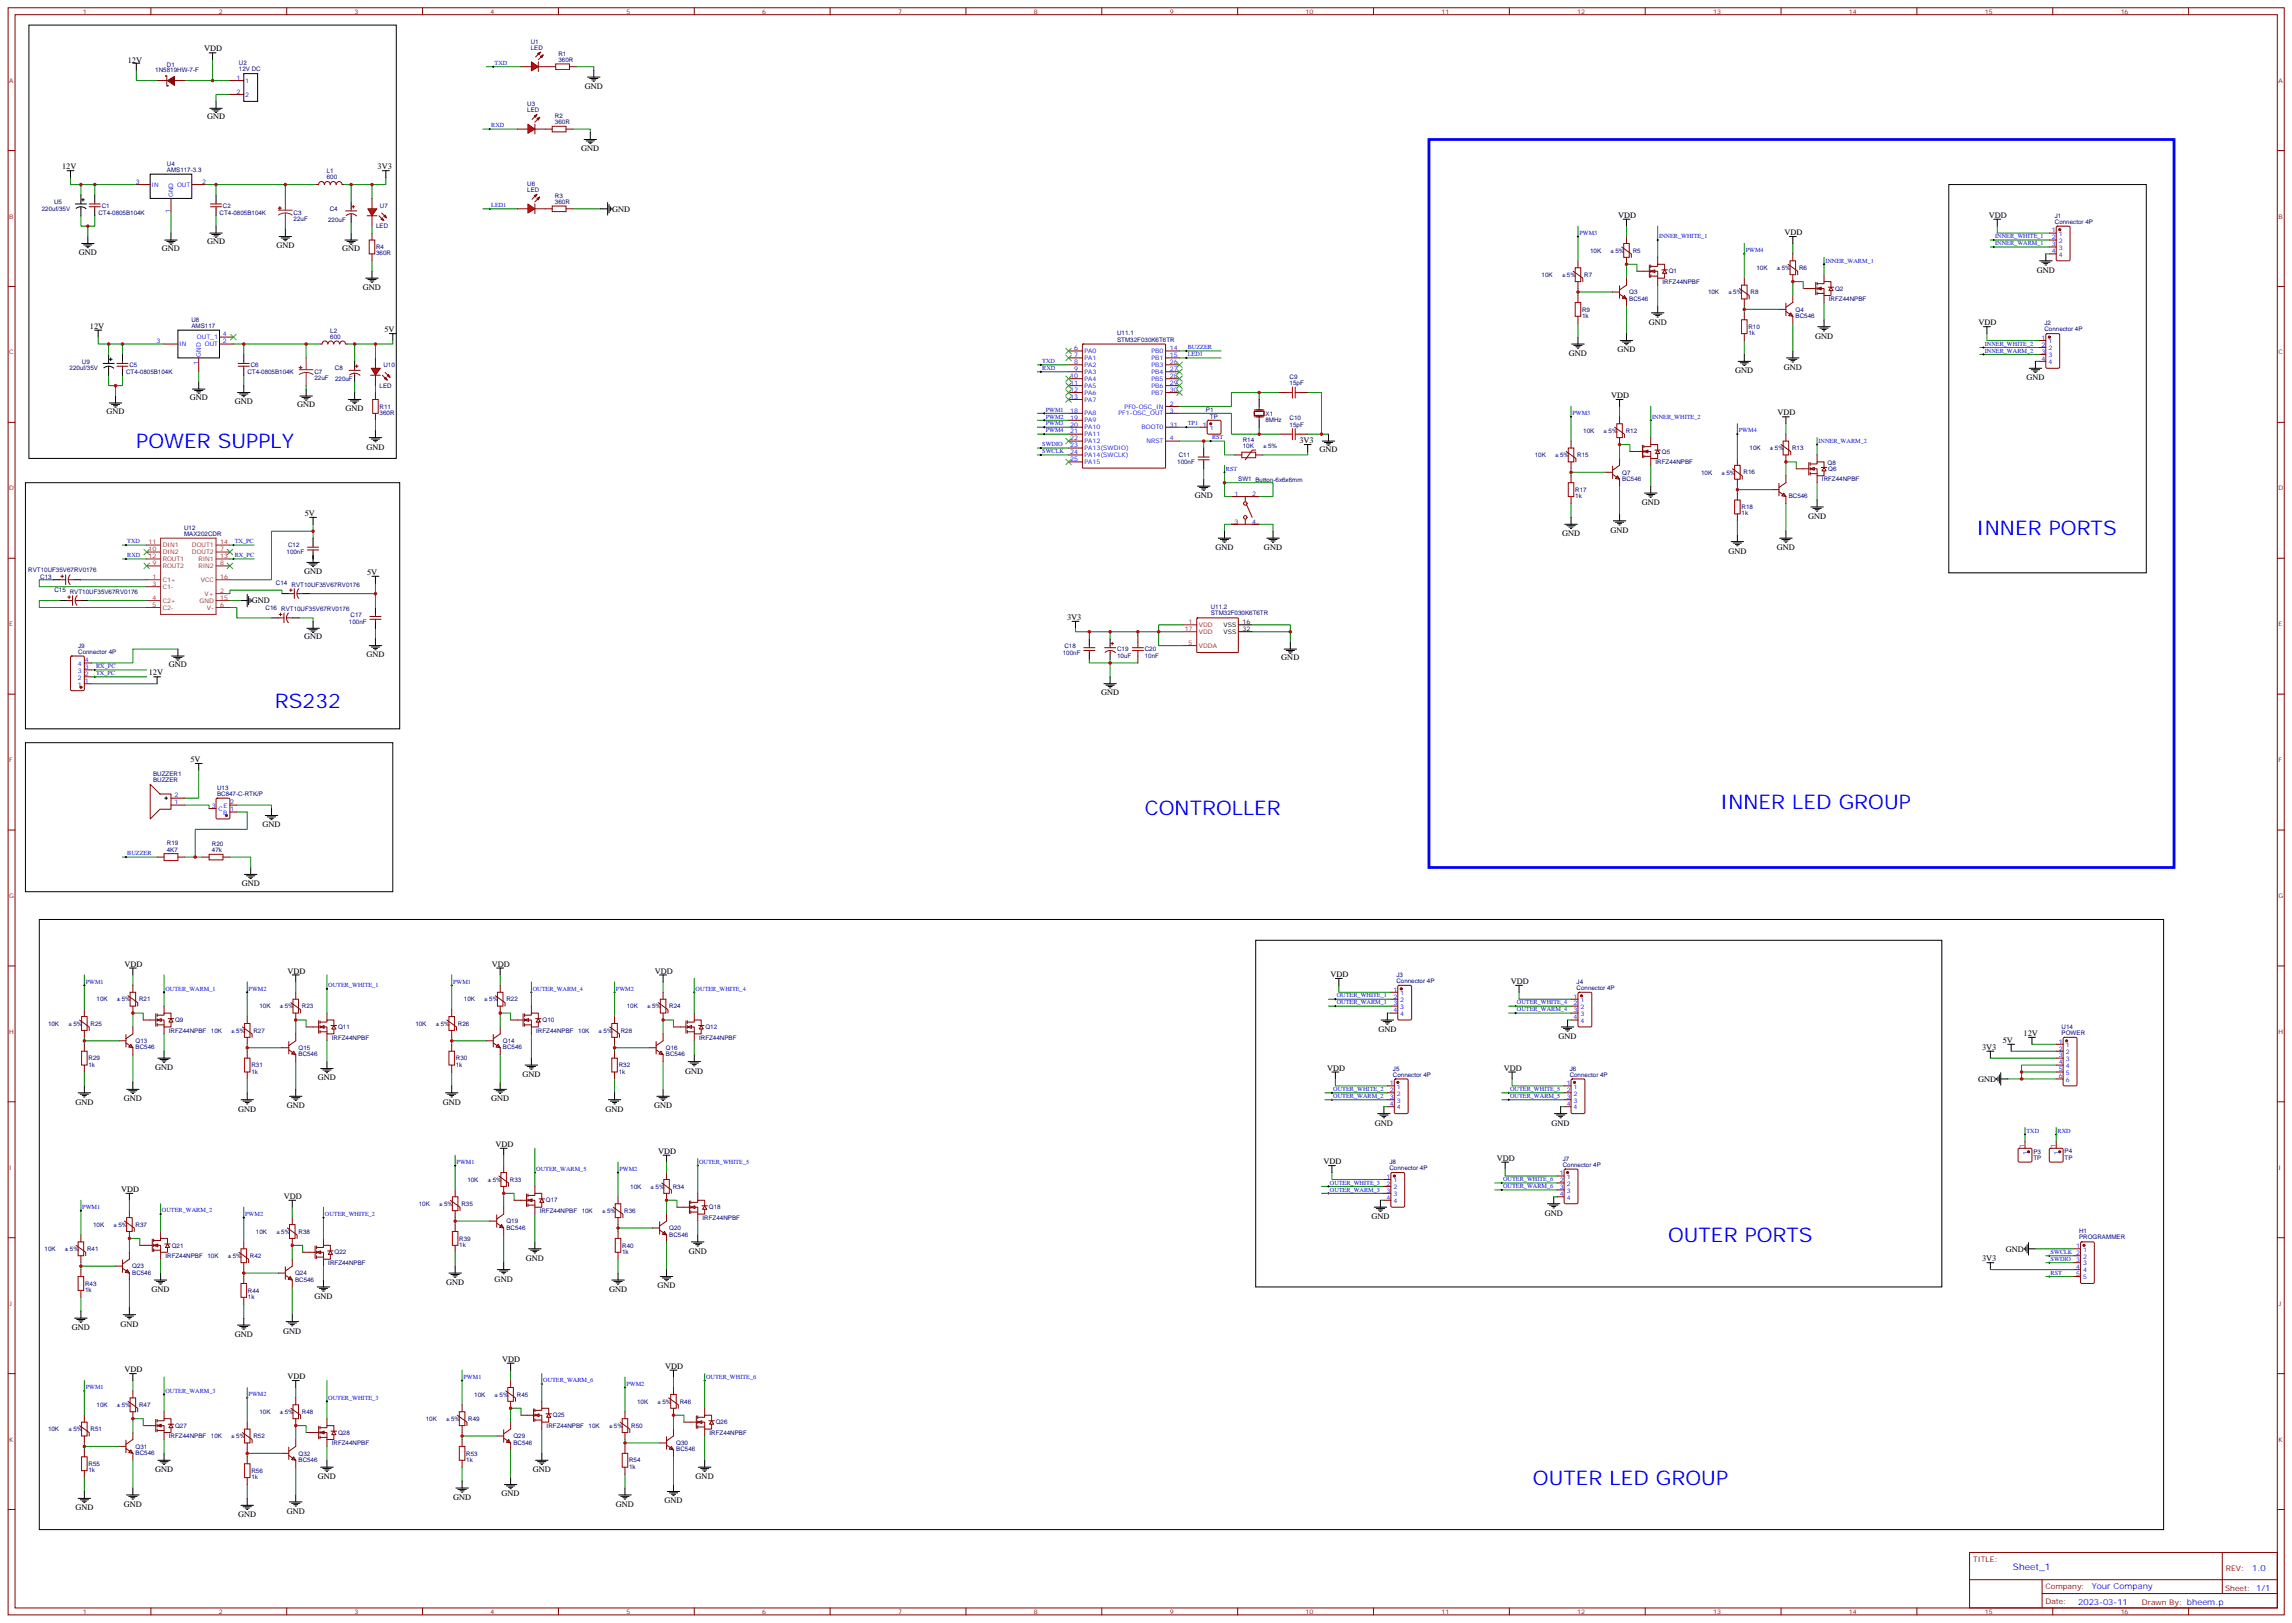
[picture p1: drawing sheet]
<svg xmlns="http://www.w3.org/2000/svg" width="1167mm" height="826mm" viewBox="0 0 1167 826" stroke-linecap="round" stroke-linejoin="round" font-family="sans-serif">
<defs><g id="words">
<g font-size="10.2" fill="#00f">
<text x="69" y="228">POWER SUPPLY</text>
<text x="1006" y="272">INNER PORTS</text>
<text x="140" y="360">RS232</text>
<text x="875" y="411">INNER LED GROUP</text>
<text x="583" y="415">CONTROLLER</text>
<text x="849" y="632">OUTER PORTS</text>
<text x="780" y="755">OUTER LED GROUP</text>
</g>
<text font-size="4.6" fill="#00f" x="1025" y="799">Sheet_1</text>
<g font-size="4.2">
<text x="104" y="26">VDD</text>
<text x="65" y="32">12V</text>
<text x="298" y="45">GND</text>
<text x="105" y="61">GND</text>
<text x="296" y="77">GND</text>
<text x="32" y="86">12V</text>
<text x="192" y="86">3V3</text>
<text x="312" y="108">GND</text>
<text x="824" y="111">VDD</text>
<text x="1012" y="111">VDD</text>
<text x="908" y="120">VDD</text>
<text x="105" y="124">GND</text>
<text x="40" y="130">GND</text>
<text x="82" y="128">GND</text>
<text x="141" y="126">GND</text>
<text x="174" y="128">GND</text>
<text x="1037" y="139">GND</text>
<text x="185" y="148">GND</text>
<text x="46" y="167">12V</text>
<text x="839" y="165">GND</text>
<text x="1007" y="166">VDD</text>
<text x="196" y="169">5V</text>
<text x="924" y="172">GND</text>
<text x="823" y="179">GND</text>
<text x="799" y="181">GND</text>
<text x="883" y="190">GND</text>
<text x="908" y="188">GND</text>
<text x="1031" y="193">GND</text>
<text x="97" y="204">GND</text>
<text x="820" y="203">VDD</text>
<text x="119" y="205">GND</text>
<text x="151" y="207">GND</text>
<text x="176" y="209">GND</text>
<text x="54" y="211">GND</text>
<text x="905" y="211">VDD</text>
<text x="661" y="225">3V3</text>
<text x="187" y="229">GND</text>
<text x="672" y="230">GND</text>
<text x="608" y="253">GND</text>
<text x="836" y="257">GND</text>
<text x="155" y="263">5V</text>
<text x="920" y="264">GND</text>
<text x="795" y="273">GND</text>
<text x="820" y="271">GND</text>
<text x="619" y="280">GND</text>
<text x="643" y="280">GND</text>
<text x="880" y="282">GND</text>
<text x="904" y="280">GND</text>
<text x="155" y="292">GND</text>
<text x="187" y="293">5V</text>
<text x="128" y="307">GND</text>
<text x="543" y="315">3V3</text>
<text x="155" y="325">GND</text>
<text x="187" y="334">GND</text>
<text x="652" y="336">GND</text>
<text x="86" y="339">GND</text>
<text x="76" y="344">12V</text>
<text x="560" y="354">GND</text>
<text x="97" y="388">5V</text>
<text x="134" y="421">GND</text>
<text x="123" y="451">GND</text>
<text x="63" y="492">VDD</text>
<text x="250" y="492">VDD</text>
<text x="146" y="495">VDD</text>
<text x="333" y="495">VDD</text>
<text x="677" y="497">VDD</text>
<text x="769" y="501">VDD</text>
<text x="702" y="525">GND</text>
<text x="1030" y="527">12V</text>
<text x="793" y="529">GND</text>
<text x="1019" y="531">5V</text>
<text x="1009" y="534">3V3</text>
<text x="79" y="544">GND</text>
<text x="675" y="545">VDD</text>
<text x="765" y="545">VDD</text>
<text x="162" y="550">GND</text>
<text x="266" y="548">GND</text>
<text x="349" y="546">GND</text>
<text x="1007" y="550">GND</text>
<text x="38" y="562">GND</text>
<text x="63" y="560">GND</text>
<text x="146" y="564">GND</text>
<text x="225" y="562">GND</text>
<text x="250" y="560">GND</text>
<text x="333" y="564">GND</text>
<text x="121" y="566">GND</text>
<text x="308" y="566">GND</text>
<text x="700" y="573">GND</text>
<text x="790" y="573">GND</text>
<text x="252" y="584">VDD</text>
<text x="335" y="587">VDD</text>
<text x="674" y="592">VDD</text>
<text x="762" y="591">VDD</text>
<text x="62" y="606">VDD</text>
<text x="145" y="610">VDD</text>
<text x="698" y="620">GND</text>
<text x="786" y="619">GND</text>
<text x="268" y="641">GND</text>
<text x="351" y="638">GND</text>
<text x="1009" y="642">3V3</text>
<text x="1021" y="637">GND</text>
<text x="227" y="654">GND</text>
<text x="252" y="652">GND</text>
<text x="77" y="657">GND</text>
<text x="310" y="657">GND</text>
<text x="335" y="656">GND</text>
<text x="160" y="661">GND</text>
<text x="37" y="677">GND</text>
<text x="61" y="675">GND</text>
<text x="119" y="680">GND</text>
<text x="144" y="679">GND</text>
<text x="256" y="693">VDD</text>
<text x="63" y="698">VDD</text>
<text x="146" y="702">VDD</text>
<text x="339" y="696">VDD</text>
<text x="79" y="749">GND</text>
<text x="271" y="749">GND</text>
<text x="162" y="753">GND</text>
<text x="354" y="753">GND</text>
<text x="255" y="761">GND</text>
<text x="63" y="767">GND</text>
<text x="231" y="763">GND</text>
<text x="314" y="767">GND</text>
<text x="338" y="765">GND</text>
<text x="38" y="768">GND</text>
<text x="121" y="772">GND</text>
<text x="146" y="770">GND</text>
</g>
<g font-size="4.2" fill="#00f">
<text x="1146" y="799">1.0</text>
<text x="1065" y="809">Your Company</text>
<text x="1058" y="817">2023-03-11</text>
</g>
<g font-size="3.9" fill="#800">
<text x="1004" y="795">TITLE:</text>
<text x="1133" y="799">REV:</text>
<text x="1041" y="809">Company:</text>
<text x="1133" y="809">Sheet: 1/1</text>
<text x="1041" y="816">Date:</text>
<text x="1090" y="816">Drawn By: bheem.p</text>
</g>
<g font-size="3.2" fill="#800">
<text x="42" y="7">1</text>
<text x="111" y="7">2</text>
<text x="181" y="7">3</text>
<text x="250" y="7">4</text>
<text x="319" y="7">5</text>
<text x="388" y="7">6</text>
<text x="457" y="7">7</text>
<text x="526" y="7">8</text>
<text x="595" y="7">9</text>
<text x="665" y="7">10</text>
<text x="734" y="7">11</text>
<text x="803" y="7">12</text>
<text x="872" y="7">13</text>
<text x="941" y="7">14</text>
<text x="1010" y="7">15</text>
<text x="1079" y="7">16</text>
<text x="5" y="42">A</text>
<text x="1160" y="42">A</text>
<text x="5" y="111">B</text>
<text x="1160" y="111">B</text>
<text x="5" y="180">C</text>
<text x="1160" y="180">C</text>
<text x="5" y="249">D</text>
<text x="1160" y="249">D</text>
<text x="5" y="319">E</text>
<text x="1160" y="319">E</text>
<text x="5" y="388">F</text>
<text x="1160" y="388">F</text>
<text x="5" y="457">G</text>
<text x="1160" y="457">G</text>
<text x="5" y="526">H</text>
<text x="1160" y="526">H</text>
<text x="5" y="595">I</text>
<text x="1160" y="595">I</text>
<text x="5" y="664">J</text>
<text x="1160" y="664">J</text>
<text x="5" y="733">K</text>
<text x="1160" y="733">K</text>
<text x="42" y="821">1</text>
<text x="111" y="821">2</text>
<text x="181" y="821">3</text>
<text x="250" y="821">4</text>
<text x="319" y="821">5</text>
<text x="388" y="821">6</text>
<text x="457" y="821">7</text>
<text x="526" y="821">8</text>
<text x="595" y="821">9</text>
<text x="665" y="821">10</text>
<text x="734" y="821">11</text>
<text x="803" y="821">12</text>
<text x="872" y="821">13</text>
<text x="941" y="821">14</text>
<text x="1010" y="821">15</text>
<text x="1079" y="821">16</text>
</g>
<g font-size="3.2" fill="#000080">
<text x="270" y="22">U1</text>
<text x="270" y="25">LED</text>
<text x="284" y="28">R1</text>
<text x="85" y="34">D1</text>
<text x="122" y="33">U2</text>
<text x="284" y="31">360R</text>
<text x="79" y="37">1N5819HW-7-F</text>
<text x="122" y="36">12V DC</text>
<text x="268" y="57">LED</text>
<text x="268" y="54">U3</text>
<text x="282" y="63">360R</text>
<text x="282" y="60">R2</text>
<text x="85" y="88">AMS117-3.3</text>
<text x="85" y="84">U4</text>
<text x="166" y="88">L1</text>
<text x="166" y="91">600</text>
<text x="268" y="95">U6</text>
<text x="268" y="98">LED</text>
<text x="282" y="101">R3</text>
<text x="21" y="107">220uf/35V</text>
<text x="28" y="104">U5</text>
<text x="52" y="106">C1</text>
<text x="113" y="106">C2</text>
<text x="168" y="107">C4</text>
<text x="193" y="106">U7</text>
<text x="282" y="104">360R</text>
<text x="50" y="109">CT4-0805B104K</text>
<text x="112" y="109">CT4-0805B104K</text>
<text x="149" y="112">22uF</text>
<text x="149" y="109">C3</text>
<text x="167" y="113">220uF</text>
<text x="1046" y="114">Connector 4P</text>
<text x="1046" y="111">J1</text>
<text x="191" y="116">LED</text>
<text x="191" y="130">360R</text>
<text x="191" y="127">R4</text>
<text x="809" y="129">10K</text>
<text x="822" y="129">5%</text>
<text x="831" y="129">R5</text>
<text x="894" y="137">10K</text>
<text x="907" y="137">5%</text>
<text x="916" y="137">R6</text>
<text x="785" y="141">10K</text>
<text x="798" y="141">5%</text>
<text x="806" y="141">R7</text>
<text x="849" y="139">Q1</text>
<text x="829" y="150">Q3</text>
<text x="846" y="144">IRFZ44NPBF</text>
<text x="869" y="150">10K</text>
<text x="882" y="150">5%</text>
<text x="891" y="150">R8</text>
<text x="934" y="148">Q2</text>
<text x="829" y="153">BC546</text>
<text x="931" y="153">IRFZ44NPBF</text>
<text x="805" y="162">1k</text>
<text x="805" y="159">R9</text>
<text x="914" y="162">BC546</text>
<text x="914" y="159">Q4</text>
<text x="97" y="167">AMS117</text>
<text x="97" y="164">U8</text>
<text x="890" y="167">R10</text>
<text x="1041" y="165">J2</text>
<text x="168" y="172">600</text>
<text x="168" y="169">L2</text>
<text x="569" y="174">STM32F030K6T6TR</text>
<text x="569" y="171">U11.1</text>
<text x="890" y="171">1k</text>
<text x="1041" y="169">Connector 4P</text>
<text x="42" y="185">U9</text>
<text x="35" y="189">220uf/35V</text>
<text x="64" y="190">CT4-0805B104K</text>
<text x="66" y="187">C5</text>
<text x="126" y="190">CT4-0805B104K</text>
<text x="128" y="187">C6</text>
<text x="160" y="190">C7</text>
<text x="170" y="189">C8</text>
<text x="195" y="187">U10</text>
<text x="160" y="194">22uF</text>
<text x="171" y="194">220uF</text>
<text x="193" y="197">LED</text>
<text x="656" y="196">15pF</text>
<text x="656" y="193">C9</text>
<text x="193" y="208">R11</text>
<text x="614" y="209">P1</text>
<text x="193" y="211">360R</text>
<text x="616" y="213">TP</text>
<text x="644" y="215">8MHz</text>
<text x="644" y="212">X1</text>
<text x="656" y="214">C10</text>
<text x="656" y="217">15pF</text>
<text x="806" y="220">10K</text>
<text x="819" y="220">5%</text>
<text x="828" y="220">R12</text>
<text x="633" y="228">10K</text>
<text x="633" y="225">R14</text>
<text x="645" y="228">5%</text>
<text x="600" y="233">C11</text>
<text x="781" y="233">10K</text>
<text x="794" y="233">5%</text>
<text x="803" y="233">R15</text>
<text x="846" y="231">Q5</text>
<text x="891" y="229">10K</text>
<text x="903" y="229">5%</text>
<text x="912" y="229">R13</text>
<text x="599" y="236">100nF</text>
<text x="843" y="236">IRFZ44NPBF</text>
<text x="930" y="237">Q8</text>
<text x="931" y="240">Q6</text>
<text x="630" y="245">SW1 Button-6x6x6mm</text>
<text x="826" y="245">BC546</text>
<text x="826" y="241">Q7</text>
<text x="866" y="241">10K</text>
<text x="879" y="241">5%</text>
<text x="887" y="241">R16</text>
<text x="927" y="245">IRFZ44NPBF</text>
<text x="802" y="250">R17</text>
<text x="802" y="253">1k</text>
<text x="910" y="253">BC546</text>
<text x="886" y="262">1k</text>
<text x="886" y="259">R18</text>
<text x="94" y="270">U12</text>
<text x="94" y="273">MAX202CDR</text>
<text x="147" y="278">C12</text>
<text x="146" y="282">100nF</text>
<text x="14" y="291">RVT10UF35V67RV0176</text>
<text x="21" y="294">C13</text>
<text x="140" y="298">C14 RVT10UF35V67RV0176</text>
<text x="28" y="301">C15 RVT10UF35V67RV0176</text>
<text x="135" y="310">C16 RVT10UF35V67RV0176</text>
<text x="616" y="310">U11.2</text>
<text x="178" y="317">100nF</text>
<text x="178" y="314">C17</text>
<text x="616" y="313">STM32F030K6T6TR</text>
<text x="40" y="330">J9</text>
<text x="542" y="330">C18</text>
<text x="40" y="333">Connector 4P</text>
<text x="541" y="333">100nF</text>
<text x="569" y="335">10uF</text>
<text x="569" y="331">C19</text>
<text x="583" y="335">10nF</text>
<text x="583" y="331">C20</text>
<text x="78" y="395">BUZZER1</text>
<text x="78" y="398">BUZZER</text>
<text x="110" y="402">U13</text>
<text x="110" y="405">BC847-C-RTK/P</text>
<text x="85" y="430">R19</text>
<text x="108" y="430">R20</text>
<text x="85" y="433">4K7</text>
<text x="108" y="434">47k</text>
<text x="711" y="497">J3</text>
<text x="711" y="500">Connector 4P</text>
<text x="802" y="504">Connector 4P</text>
<text x="802" y="501">J4</text>
<text x="49" y="510">10K</text>
<text x="62" y="510">5%</text>
<text x="71" y="510">R21</text>
<text x="236" y="510">10K</text>
<text x="249" y="510">5%</text>
<text x="258" y="510">R22</text>
<text x="132" y="513">10K</text>
<text x="145" y="513">5%</text>
<text x="154" y="513">R23</text>
<text x="319" y="513">10K</text>
<text x="332" y="513">5%</text>
<text x="341" y="513">R24</text>
<text x="24" y="522">10K</text>
<text x="37" y="522">5%</text>
<text x="46" y="522">R25</text>
<text x="89" y="520">Q9</text>
<text x="211" y="522">10K</text>
<text x="224" y="522">5%</text>
<text x="233" y="522">R26</text>
<text x="276" y="520">Q10</text>
<text x="86" y="525">IRFZ44NPBF</text>
<text x="107" y="525">10K</text>
<text x="120" y="525">5%</text>
<text x="129" y="525">R27</text>
<text x="172" y="524">Q11</text>
<text x="273" y="525">IRFZ44NPBF</text>
<text x="294" y="525">10K</text>
<text x="307" y="525">5%</text>
<text x="316" y="525">R28</text>
<text x="359" y="524">Q12</text>
<text x="1049" y="527">POWER</text>
<text x="1049" y="524">U14</text>
<text x="69" y="534">BC546</text>
<text x="69" y="531">Q13</text>
<text x="169" y="529">IRFZ44NPBF</text>
<text x="256" y="534">BC546</text>
<text x="256" y="531">Q14</text>
<text x="356" y="529">IRFZ44NPBF</text>
<text x="45" y="540">R29</text>
<text x="152" y="537">BC546</text>
<text x="152" y="534">Q15</text>
<text x="232" y="540">R30</text>
<text x="339" y="537">BC546</text>
<text x="339" y="534">Q16</text>
<text x="45" y="543">1k</text>
<text x="128" y="543">R31</text>
<text x="232" y="543">1k</text>
<text x="315" y="543">R32</text>
<text x="709" y="545">J5</text>
<text x="799" y="545">J6</text>
<text x="128" y="546">1k</text>
<text x="315" y="546">1k</text>
<text x="709" y="548">Connector 4P</text>
<text x="799" y="548">Connector 4P</text>
<text x="1035" y="587">P3</text>
<text x="1051" y="587">P4</text>
<text x="707" y="592">J8</text>
<text x="795" y="594">Connector 4P</text>
<text x="795" y="591">J7</text>
<text x="1035" y="590">TP</text>
<text x="1051" y="590">TP</text>
<text x="707" y="595">Connector 4P</text>
<text x="238" y="601">10K</text>
<text x="251" y="601">5%</text>
<text x="260" y="601">R33</text>
<text x="321" y="605">10K</text>
<text x="334" y="605">5%</text>
<text x="342" y="605">R34</text>
<text x="278" y="612">Q17</text>
<text x="213" y="614">10K</text>
<text x="226" y="614">5%</text>
<text x="235" y="614">R35</text>
<text x="275" y="617">IRFZ44NPBF</text>
<text x="296" y="617">10K</text>
<text x="309" y="617">5%</text>
<text x="318" y="617">R36</text>
<text x="361" y="615">Q18</text>
<text x="258" y="622">Q19</text>
<text x="358" y="621">IRFZ44NPBF</text>
<text x="47" y="624">10K</text>
<text x="60" y="624">5%</text>
<text x="69" y="624">R37</text>
<text x="130" y="628">10K</text>
<text x="143" y="628">5%</text>
<text x="152" y="628">R38</text>
<text x="258" y="626">BC546</text>
<text x="341" y="629">BC546</text>
<text x="341" y="626">Q20</text>
<text x="1058" y="627">H1</text>
<text x="87" y="635">Q21</text>
<text x="234" y="634">1k</text>
<text x="234" y="631">R39</text>
<text x="317" y="635">R40</text>
<text x="1058" y="631">PROGRAMMER</text>
<text x="23" y="637">10K</text>
<text x="36" y="637">5%</text>
<text x="44" y="637">R41</text>
<text x="84" y="640">IRFZ44NPBF</text>
<text x="106" y="640">10K</text>
<text x="118" y="640">5%</text>
<text x="127" y="640">R42</text>
<text x="170" y="638">Q22</text>
<text x="317" y="638">1k</text>
<text x="67" y="645">Q23</text>
<text x="167" y="644">IRFZ44NPBF</text>
<text x="67" y="649">BC546</text>
<text x="150" y="652">BC546</text>
<text x="150" y="649">Q24</text>
<text x="43" y="657">1k</text>
<text x="43" y="654">R43</text>
<text x="126" y="658">R44</text>
<text x="126" y="661">1k</text>
<text x="241" y="711">10K</text>
<text x="254" y="711">5%</text>
<text x="263" y="711">R45</text>
<text x="49" y="716">10K</text>
<text x="62" y="716">5%</text>
<text x="71" y="716">R47</text>
<text x="132" y="719">10K</text>
<text x="145" y="719">5%</text>
<text x="154" y="719">R48</text>
<text x="324" y="714">10K</text>
<text x="337" y="714">5%</text>
<text x="346" y="714">R46</text>
<text x="217" y="723">10K</text>
<text x="230" y="723">5%</text>
<text x="238" y="723">R49</text>
<text x="281" y="721">Q25</text>
<text x="364" y="725">Q26</text>
<text x="24" y="728">10K</text>
<text x="37" y="728">5%</text>
<text x="46" y="728">R51</text>
<text x="86" y="732">IRFZ44NPBF</text>
<text x="89" y="726">Q27</text>
<text x="107" y="732">10K</text>
<text x="120" y="732">5%</text>
<text x="129" y="732">R52</text>
<text x="172" y="730">Q28</text>
<text x="261" y="732">Q29</text>
<text x="278" y="727">IRFZ44NPBF</text>
<text x="300" y="727">10K</text>
<text x="312" y="727">5%</text>
<text x="321" y="726">R50</text>
<text x="361" y="730">IRFZ44NPBF</text>
<text x="69" y="737">Q31</text>
<text x="169" y="735">IRFZ44NPBF</text>
<text x="261" y="735">BC546</text>
<text x="344" y="735">Q30</text>
<text x="69" y="740">BC546</text>
<text x="152" y="744">BC546</text>
<text x="152" y="741">Q32</text>
<text x="237" y="744">1k</text>
<text x="237" y="741">R53</text>
<text x="344" y="739">BC546</text>
<text x="45" y="749">1k</text>
<text x="45" y="746">R55</text>
<text x="128" y="749">R56</text>
<text x="320" y="747">1k</text>
<text x="320" y="744">R54</text>
<text x="128" y="753">1k</text>
</g>
<g font-size="3.2" fill="#00f">
<text x="252" y="33">TXD</text>
<text x="120" y="41">1</text>
<text x="120" y="48">2</text>
<text x="125" y="42">1</text>
<text x="125" y="49">2</text>
<text x="250" y="65">RXD</text>
<text x="69" y="94">3</text>
<text x="77" y="95">IN</text>
<text x="90" y="95">OUT</text>
<text x="103" y="94">2</text>
<text x="88" y="100" transform="rotate(-90 88 100)">GND</text>
<text x="250" y="105">LED1</text>
<text x="87" y="108" transform="rotate(-90 87 108)">1</text>
<text x="804" y="119">PWM3</text>
<text x="1044" y="118">1</text>
<text x="844" y="121">INNER_WHITE_1</text>
<text x="1016" y="125">INNER_WARM_1</text>
<text x="1016" y="121">INNER_WHITE_1</text>
<text x="1044" y="122">2</text>
<text x="1044" y="125">3</text>
<text x="1048" y="120">1</text>
<text x="1048" y="124">2</text>
<text x="889" y="128">PWM4</text>
<text x="1044" y="129">4</text>
<text x="1048" y="127">3</text>
<text x="1048" y="131">4</text>
<text x="929" y="134">INNER_WARM_1</text>
<text x="100" y="173">OUT_1</text>
<text x="113" y="171">4</text>
<text x="1039" y="173">1</text>
<text x="80" y="175">3</text>
<text x="91" y="176">IN</text>
<text x="104" y="176">OUT</text>
<text x="113" y="175">2</text>
<text x="547" y="178">6</text>
<text x="552" y="180">PA0</text>
<text x="586" y="180">PB0</text>
<text x="595" y="178">14</text>
<text x="605" y="178">BUZZER</text>
<text x="1010" y="176">INNER_WHITE_2</text>
<text x="1010" y="179">INNER_WARM_2</text>
<text x="1039" y="176">2</text>
<text x="1039" y="180">3</text>
<text x="1043" y="175">1</text>
<text x="1043" y="178">2</text>
<text x="101" y="186" transform="rotate(-90 101 186)">1</text>
<text x="102" y="181" transform="rotate(-90 102 181)">GND</text>
<text x="530" y="185">TXD</text>
<text x="547" y="185">8</text>
<text x="547" y="182">7</text>
<text x="552" y="183">PA1</text>
<text x="586" y="183">PB1</text>
<text x="595" y="185">26</text>
<text x="595" y="182">15</text>
<text x="605" y="181">LED1</text>
<text x="1039" y="184">4</text>
<text x="1043" y="182">3</text>
<text x="1043" y="185">4</text>
<text x="530" y="188">RXD</text>
<text x="547" y="189">9</text>
<text x="552" y="190">PA3</text>
<text x="552" y="187">PA2</text>
<text x="586" y="190">PB4</text>
<text x="586" y="187">PB3</text>
<text x="595" y="189">27</text>
<text x="545" y="196">11</text>
<text x="545" y="192">10</text>
<text x="552" y="197">PA5</text>
<text x="552" y="194">PA4</text>
<text x="586" y="197">PB6</text>
<text x="586" y="194">PB5</text>
<text x="595" y="196">29</text>
<text x="595" y="192">28</text>
<text x="545" y="203">13</text>
<text x="545" y="199">12</text>
<text x="552" y="201">PA6</text>
<text x="586" y="201">PB7</text>
<text x="595" y="199">30</text>
<text x="532" y="209">PWM1</text>
<text x="545" y="210">18</text>
<text x="552" y="204">PA7</text>
<text x="572" y="208">PF0-OSC_IN</text>
<text x="595" y="210">3</text>
<text x="595" y="206">2</text>
<text x="532" y="213">PWM2</text>
<text x="545" y="214">19</text>
<text x="552" y="215">PA9</text>
<text x="552" y="211">PA8</text>
<text x="569" y="211">PF1-OSC_OUT</text>
<text x="800" y="211">PWM3</text>
<text x="841" y="213">INNER_WHITE_2</text>
<text x="532" y="216">PWM3</text>
<text x="532" y="220">PWM4</text>
<text x="545" y="221">21</text>
<text x="545" y="217">20</text>
<text x="552" y="222">PA11</text>
<text x="552" y="218">PA10</text>
<text x="581" y="218">BOOT0</text>
<text x="595" y="217">31</text>
<text x="605" y="216">TP1</text>
<text x="612" y="217">1</text>
<text x="616" y="219">1</text>
<text x="885" y="220">PWM4</text>
<text x="530" y="227">SWDIO</text>
<text x="545" y="228">23</text>
<text x="545" y="224">22</text>
<text x="552" y="225">PA12</text>
<text x="584" y="225">NRST</text>
<text x="595" y="224">4</text>
<text x="617" y="224">RST</text>
<text x="926" y="225">INNER_WARM_2</text>
<text x="530" y="231">SWCLK</text>
<text x="545" y="231">24</text>
<text x="552" y="233">PA14(SWCLK)</text>
<text x="552" y="229">PA13(SWDIO)</text>
<text x="545" y="235">25</text>
<text x="552" y="236">PA15</text>
<text x="624" y="239">RST</text>
<text x="628" y="252">1</text>
<text x="637" y="252">2</text>
<text x="628" y="266">3</text>
<text x="637" y="266">4</text>
<text x="65" y="276">TXD</text>
<text x="119" y="276">TX_PC</text>
<text x="65" y="284">RXD</text>
<text x="119" y="284">RX_PC</text>
<text x="40" y="339">4</text>
<text x="43" y="341">3</text>
<text x="43" y="337">4</text>
<text x="49" y="340">RX_PC</text>
<text x="40" y="346">2</text>
<text x="40" y="342">3</text>
<text x="43" y="348">1</text>
<text x="43" y="344">2</text>
<text x="49" y="343">TX_PC</text>
<text x="40" y="349">1</text>
<text x="89" y="406">2</text>
<text x="89" y="409">1</text>
<text x="108" y="411">3</text>
<text x="111" y="413">C</text>
<text x="114" y="411">E</text>
<text x="117" y="413">1</text>
<text x="117" y="409">2</text>
<text x="114" y="415">B</text>
<text x="65" y="435">BUZZER</text>
<text x="44" y="500">PWM1</text>
<text x="167" y="502">OUTER_WHITE_1</text>
<text x="231" y="500">PWM1</text>
<text x="84" y="504">OUTER_WARM_1</text>
<text x="127" y="504">PWM2</text>
<text x="271" y="504">OUTER_WARM_4</text>
<text x="314" y="504">PWM2</text>
<text x="354" y="504">OUTER_WHITE_4</text>
<text x="680" y="508">OUTER_WHITE_1</text>
<text x="709" y="505">1</text>
<text x="709" y="508">2</text>
<text x="713" y="506">1</text>
<text x="713" y="510">2</text>
<text x="801" y="508">1</text>
<text x="804" y="510">1</text>
<text x="680" y="511">OUTER_WARM_1</text>
<text x="709" y="512">3</text>
<text x="709" y="515">4</text>
<text x="713" y="513">3</text>
<text x="772" y="511">OUTER_WHITE_4</text>
<text x="772" y="515">OUTER_WARM_4</text>
<text x="801" y="512">2</text>
<text x="801" y="515">3</text>
<text x="804" y="513">2</text>
<text x="713" y="517">4</text>
<text x="801" y="519">4</text>
<text x="804" y="517">3</text>
<text x="804" y="520">4</text>
<text x="1048" y="531">1</text>
<text x="1051" y="533">1</text>
<text x="1048" y="538">3</text>
<text x="1048" y="535">2</text>
<text x="1051" y="540">3</text>
<text x="1051" y="536">2</text>
<text x="1048" y="545">5</text>
<text x="1048" y="542">4</text>
<text x="1051" y="543">4</text>
<text x="1048" y="549">6</text>
<text x="1051" y="550">6</text>
<text x="1051" y="547">5</text>
<text x="679" y="555">OUTER_WHITE_2</text>
<text x="707" y="552">1</text>
<text x="707" y="556">2</text>
<text x="711" y="554">1</text>
<text x="711" y="557">2</text>
<text x="769" y="555">OUTER_WHITE_5</text>
<text x="797" y="552">1</text>
<text x="797" y="556">2</text>
<text x="801" y="554">1</text>
<text x="801" y="557">2</text>
<text x="679" y="559">OUTER_WARM_2</text>
<text x="707" y="559">3</text>
<text x="707" y="563">4</text>
<text x="711" y="561">3</text>
<text x="769" y="559">OUTER_WARM_5</text>
<text x="797" y="559">3</text>
<text x="797" y="563">4</text>
<text x="801" y="561">3</text>
<text x="711" y="565">4</text>
<text x="801" y="565">4</text>
<text x="1031" y="576">TXD</text>
<text x="1047" y="576">RXD</text>
<text x="1030" y="584" transform="rotate(-90 1030 584)">1</text>
<text x="1032" y="588" transform="rotate(-90 1032 588)">1</text>
<text x="1046" y="584" transform="rotate(-90 1046 584)">1</text>
<text x="1048" y="588" transform="rotate(-90 1048 588)">1</text>
<text x="232" y="592">PWM1</text>
<text x="356" y="592">OUTER_WHITE_5</text>
<text x="273" y="596">OUTER_WARM_5</text>
<text x="315" y="596">PWM2</text>
<text x="706" y="600">1</text>
<text x="794" y="598">1</text>
<text x="797" y="600">1</text>
<text x="677" y="603">OUTER_WHITE_3</text>
<text x="706" y="603">2</text>
<text x="709" y="602">1</text>
<text x="709" y="605">2</text>
<text x="765" y="601">OUTER_WHITE_6</text>
<text x="765" y="605">OUTER_WARM_6</text>
<text x="794" y="602">2</text>
<text x="794" y="605">3</text>
<text x="797" y="603">2</text>
<text x="677" y="606">OUTER_WARM_3</text>
<text x="706" y="607">3</text>
<text x="706" y="610">4</text>
<text x="709" y="609">3</text>
<text x="794" y="609">4</text>
<text x="797" y="607">3</text>
<text x="797" y="610">4</text>
<text x="42" y="615">PWM1</text>
<text x="82" y="617">OUTER_WARM_2</text>
<text x="709" y="612">4</text>
<text x="125" y="619">PWM2</text>
<text x="165" y="619">OUTER_WHITE_2</text>
<text x="1057" y="635">1</text>
<text x="1044" y="642">SWDIO</text>
<text x="1044" y="638">SWCLK 2</text>
<text x="1060" y="640">2</text>
<text x="1060" y="637">1</text>
<text x="1057" y="646">4</text>
<text x="1057" y="642">3</text>
<text x="1060" y="647">4</text>
<text x="1060" y="644">3</text>
<text x="1044" y="649">RST</text>
<text x="1057" y="649">5</text>
<text x="1060" y="651">5</text>
<text x="236" y="702">PWM1</text>
<text x="359" y="702">OUTER_WHITE_6</text>
<text x="44" y="707">PWM1</text>
<text x="276" y="703">OUTER_WARM_6</text>
<text x="319" y="705">PWM2</text>
<text x="84" y="709">OUTER_WARM_3</text>
<text x="127" y="710">PWM2</text>
<text x="167" y="712">OUTER_WHITE_3</text>
</g>
<g font-size="3.2" fill="#8d2323">
<text x="76" y="277">11</text>
<text x="76" y="281">10</text>
<text x="83" y="278">DIN1</text>
<text x="83" y="282">DIN2</text>
<text x="98" y="278">DOUT1</text>
<text x="98" y="282">DOUT2</text>
<text x="112" y="277">14</text>
<text x="112" y="281">7</text>
<text x="76" y="284">12</text>
<text x="78" y="288">9</text>
<text x="83" y="285">ROUT1</text>
<text x="101" y="285">RIN1</text>
<text x="112" y="284">13</text>
<text x="112" y="288">8</text>
<text x="83" y="289">ROUT2</text>
<text x="101" y="289">RIN2</text>
<text x="78" y="298">3</text>
<text x="78" y="295">1</text>
<text x="83" y="300">C1-</text>
<text x="83" y="296">C1+</text>
<text x="102" y="296">VCC</text>
<text x="112" y="295">16</text>
<text x="78" y="305">4</text>
<text x="104" y="303">V+</text>
<text x="112" y="305">15</text>
<text x="112" y="302">2</text>
<text x="78" y="309">5</text>
<text x="83" y="307">C2+</text>
<text x="83" y="310">C2-</text>
<text x="102" y="307">GND</text>
<text x="105" y="310">V-</text>
<text x="112" y="309">6</text>
</g>
<g font-size="3.2" fill="#f00">
<text x="605" y="318">1</text>
<text x="603" y="321">17</text>
<text x="610" y="323">VDD</text>
<text x="610" y="319">VDD</text>
<text x="605" y="328">5</text>
<text x="610" y="330">VDDA</text>
</g>
<g font-size="3.2">
<text x="632" y="318">16</text>
<text x="623" y="323">VSS</text>
<text x="623" y="319">VSS</text>
<text x="632" y="321">32</text>
</g>
</g></defs>
<g fill="none" stroke="#870000" stroke-width=".51">
<path d="M4 4h1159v818h-1159zM8 7h1151v811h-1151zM77 4v3M146 4v3M215 4v3M284 4v3M353 4v3M423 4v3M492 4v3M561 4v3M630 4v3M699 4v3"/>
<path d="M768 4v3M837 4v3M907 4v3M976 4v3M1045 4v3M1114 4v3M84 39h1v5l1-1M80 41h5M89 41h5M117 41h7M117 48h7M4 77h4"/>
<path d="M1159 77h4M69 94h7M98 94h7M161 94h1M162 94a1.4 1.4 0 0 1 2-2 1.4 1.4 0 0 1 1 2M165 94a1.4 1.4 0 0 1 2-2 1.4 1.4 0 0 1 1 2M168 94a1.4 1.4 0 0 1 2-2 1.4 1.4 0 0 1 1 2M171 94a1.4 1.4 0 0 1 2-2 1.4 1.4 0 0 1 1 2M174 94h1M45 105h6M45 104h6M48 103v1"/>
<path d="M48 105v1M87 101v7M107 105h6M107 104h6M110 103v1M110 105v1M176 107h6M176 110a4 4 0 0 1 5 0M179 106v1M179 109v1M179 105h2M180 104v2"/>
<path d="M825 126l5 3v2M828 120v4M828 131v3M4 146h4M821 149h3M824 150l4 2v4M824 145v7M827 150l1 2h-2zM828 142v3l-4 3M1159 146h4M167 175a1.4 1.4 0 0 0-2-1 1.4 1.4 0 0 0-1 1h-1M167 175a1.4 1.4 0 0 1 1-1 1.4 1.4 0 0 1 2 1"/>
<path d="M170 175a1.4 1.4 0 0 1 1-1 1.4 1.4 0 0 1 2 1M173 175a1.4 1.4 0 0 1 1-1 1.4 1.4 0 0 1 2 1M176 175h1M544 179h7M551 175h42v63h-42zM593 179h7M60 186h5M60 185h5M62 184v1M62 186v1M121 186h6M121 185h6"/>
<path d="M124 184v1M124 186v1M178 188h5M178 191a4 4 0 0 1 5 0M181 187v1M181 190v1M181 186h1M182 186v1M544 200h7M544 196h7M544 193h7M544 189h7"/>
<path d="M544 186h7M544 182h7M593 200h7M593 196h7M593 193h7M593 189h7M593 186h7M593 182h7M651 200h4M662 200h4M4 215h4M544 210h7"/>
<path d="M544 217h7M544 214h7M544 203h7M593 210h7M593 207h7M593 217h7M638 209h5v2h-5zM638 209h5M638 212h5M641 207v2M641 212v2M1159 215h4"/>
<path d="M544 224h7M544 235h7M544 231h7M544 228h7M544 221h7M593 224h7M651 221h4M662 221h4M4 284h4M1159 284h4M609 315l21-1v18h-21zM552 330h5"/>
<path d="M552 331h5M554 329v1M554 331v1M562 330h6M563 332a4 4 0 0 1 5 0M565 329v1M565 331v1M565 327h2M566 327v1M579 323v4M579 334v3M4 353h4"/>
<path d="M1159 353h4M4 422h4M1159 422h4M4 491h4M1159 491h4M4 561h4M1159 561h4M4 630h4M1159 630h4M4 699h4M1159 699h4M4 768h4"/>
<path d="M1159 768h4M1002 790h157v28h-157zM1131 790v21M77 818v4M146 818v4M215 818v4M284 818v4M353 818v4M423 818v4M492 818v4M561 818v4M630 818v4"/>
<path d="M699 818v4M768 818v4M837 818v4M907 818v4M976 818v4M1003 804h156M1039 811h120M1039 804v14M1045 818v4M1114 818v4"/>
</g>
<g fill="none" stroke="#008700" stroke-width=".51">
<path d="M69 36v5h11M108 30v11M94 41h23M117 48h-7v4M36 90v4h33M41 94v5M48 94v5M105 94h56M110 94v5M145 94v7M179 94v9M196 90v4h-21"/>
<path d="M41 110v5h7v-5M45 115v5M87 108v11M110 110v5M145 115v2M179 113v6M833 138v-4h-5v8M803 149h18M828 156v14M50 172v3h34M55 175v5M62 175v5"/>
<path d="M119 175h44M124 175v5M156 175v7M181 175v9M200 173v2h-23M55 191v5h7v-5M59 196v6M101 189v5M124 191v5M156 196v2M181 194v6M528 186h16"/>
<path d="M528 189h16M641 200h10M666 200h7v21M528 217h16M528 210h16M528 214h16M600 210h27v11h14v-4M600 217h11M641 203v-3h-14v7h-27M528 221h16M528 228h16M528 231h16"/>
<path d="M600 224h23v7h6M641 221h10M666 221h10M547 320v1h55M602 318h-12v11h12M637 318h20v9M554 336v1h25M554 321v4M565 321v4M565 336v8M579 321v2M637 321h20"/>
</g>
<g fill="none" stroke="#000" stroke-width=".51">
<path d="M68 32h3M69 32v4M106 27h4M108 27v3M124 37h7v15h-7zM107 55h6M108 56h4M109 57h2M110 57h.1M110 52v3M34 87h4M36 87v3"/>
<path d="M41 99v5M48 99v4M76 89h22v12h-22zM110 99v4M195 87h3M196 87v3M38 104h6M39 106a4 4 0 0 1 5 0M41 105v5M42 102h1M42 101v1M48 106v4"/>
<path d="M87 119v3M107 119h6M108 119h4M110 106v4M110 115v4M145 117v3M179 103v3M179 110v3M179 119v3M42 124h6M43 125h4M44 125h2"/>
<path d="M44 126h1M45 120v4M84 122h6M85 123h4M86 124h2M87 124h.1M109 120h2M110 121h.1M142 120h6M143 121h4M144 122h2M145 122h1"/>
<path d="M176 122h6M177 123h4M178 124h2M178 124h1M48 168h4M50 168v4M198 170h4M200 170v3M825 173h6M826 174h4M827 175h2M828 175h.1"/>
<path d="M828 170v3M52 185h6M53 187a4 4 0 0 1 5 0M55 180v5M55 186v5M56 183h1M56 182v2M62 180v4M62 187v4M98 198h6M99 199h4M100 199h2"/>
<path d="M101 194v4M121 200h6M124 180v4M124 187v4M124 196v4M156 198v4M181 184v3M181 191v3M181 200v3M56 205h6M57 206h4M58 206h2"/>
<path d="M58 207h1M59 202v3M101 200h.1M122 200h4M123 201h2M124 202h.1M153 202h6M154 202h4M155 203h2M155 204h1M177 203h7M178 204h5"/>
<path d="M179 205h3M180 205h1M641 203v4M641 214v3M673 224h6M674 225h4M675 226h2M676 227h1M676 221v3M546 316h3M547 316v4M630 318h7"/>
<path d="M554 325v4M554 332v4M565 325v4M565 332v4M630 321h7M654 330h6M655 331h4M656 332h2M656 332h1M657 327v3M562 348h6M563 349h4"/>
<path d="M564 349h2M565 350h.1M565 344v4"/>
</g>
<g fill="none" stroke="#a10000" stroke-width=".51">
<path d="M826 124h3v7h-3zM655 200h3M658 197v6M659 200h3M659 197v6M658 218v6M659 218v6M655 221h3M659 221h3M576 331h6M576 330h6M579 327v3"/>
<path d="M579 331v3"/>
</g>
<path d="M142 107h7M145 108l4 1M145 108l-3 1M145 101v6M145 108v7M152 188h7M156 190l3 1M156 190l-4 1M156 182v6M156 190v6" fill="none" stroke="#8c2424" stroke-width=".51"/>
<g fill="#8c2424" stroke="#8c2424" stroke-width=".51">
<path d="M142 106h1z"/>
<path d="M142 105v2z"/>
<path d="M152 187h2z"/>
<path d="M153 186v2z"/>
</g>
<path d="M602 318h7M602 329h7M602 321h7" fill="none" stroke="#f00" stroke-width=".51"/>
<path d="M85 41l4-2v4z" fill="#870000" stroke="#870000" stroke-width=".51"/>
<g fill="#fff" stroke="#870000" stroke-width=".51">
<path d="M840 138l2-1v2z"/>
<path d="M847 137l1 2h-2z"/>
</g>
<g fill="none" stroke="#870000" stroke-width=".51">
<path d="M801 138l5 4v1M803 133v3M833 138h7M840 135v6M840 136h4v-2h3v3M840 138h4v4h3v-3M840 135v1M840 137v2M840 140v1M844 131v3M846 137h3M803 143v4"/>
<path d="M803 150v4M840 140h4M844 142v3M885 147l5 3v2M888 142v3M888 152v4M888 159v4M803 161v3M888 170v3"/>
</g>
<path d="M802 136h3v7h-3zM802 154h3v7h-3zM886 145h3v7h-3zM886 163h3v7h-3z" fill="none" stroke="#a10000" stroke-width=".51"/>
<path d="M803 115v18M828 115v5M888 124v18M913 124v5M803 147v3M888 156v3M803 164v8M888 173v7" fill="none" stroke="#008700" stroke-width=".51"/>
<g fill="none" stroke="#000" stroke-width=".51">
<path d="M826 112h4M828 112v3M803 120h1M803 120v1M887 129h1M888 129v1M911 120h3M913 120v4M800 175h6M801 176h4M802 176h2M803 177h1"/>
<path d="M803 172v3M885 184h6M886 185h4M887 185h2M887 186h1M888 180v4"/>
</g>
<g fill="#fff" stroke="#870000" stroke-width=".51">
<path d="M925 147l2-1v2z"/>
<path d="M932 146l1 2h-2z"/>
</g>
<g fill="none" stroke="#870000" stroke-width=".51">
<path d="M910 134l5 4v2M913 129v4M913 140v3M928 140v3M905 157h4M909 158l4 3v3M909 154v7M911 159l2 2h-3zM913 150v4l-4 2M918 147h6M924 144v6M925 144h3v-1h4v3"/>
<path d="M925 147h3v3h4v-2M925 149h3M925 144v1M925 146v2M925 149v1M928 150v4M931 146h2M907 226l4 4v1M909 221v3M909 231v4M902 249h3M905 250l4 3v3"/>
<path d="M905 246v6M908 251l1 2-2-1zM909 242v4l-4 2"/>
</g>
<g fill="none" stroke="#008700" stroke-width=".51">
<path d="M844 115v16M928 131v9M844 145v11M888 157h17M918 147v-4h-5v7M928 154v9M913 164v15M840 207v16M840 237v10M914 239v-4h-5v7M925 223v8M884 249h18"/>
<path d="M909 256v14M925 246v8"/>
</g>
<g fill="none" stroke="#000" stroke-width=".51">
<path d="M843 122h1M844 122h.1M928 134h1M928 134v1M841 159h6M842 160h4M844 156v3M843 161h2M843 161h1M913 179v3M925 166h7M926 167h5"/>
<path d="M927 168h2M928 168h1M928 163v3M909 182h7M910 183h5M911 184h3M912 184h1M840 214h1M840 214h.1M925 226h.1M925 226v1M837 251h6"/>
<path d="M838 252h4M839 252h2M840 253h1M840 247v4M922 258h6M923 259h4M924 259h2M925 254v4M906 274h6M907 275h4M908 275h2M909 276h.1"/>
<path d="M909 270v4M925 260h.1"/>
</g>
<path d="M911 133h3v7h-3zM908 224h2v7h-2z" fill="none" stroke="#a10000" stroke-width=".51"/>
<g fill="#fff" stroke="#870000" stroke-width=".51">
<path d="M921 239l2-1v1z"/>
<path d="M928 238l1 2h-2z"/>
</g>
<g fill="none" stroke="#870000" stroke-width=".51">
<path d="M797 230l5 3v2M800 224v4M800 235v4M882 239l5 3v2M884 233v4M914 239h7M921 235v7M921 236h4v-1h3v3M921 239h4v3h3v-2M921 235v2M921 238v1M925 231v4"/>
<path d="M927 238h3M800 242v4M800 253v3M884 244v3M884 251v3M921 241h4M921 240v2M925 242v4M884 261v4"/>
</g>
<path d="M798 228h3v7h-3zM883 237h3v7h-3zM798 246h3v7h-3zM883 254h3v7h-3z" fill="none" stroke="#a10000" stroke-width=".51"/>
<path d="M800 207v17M824 207v5M884 216v17M909 216v5M800 239v3M800 256v7M884 247v4M884 265v7" fill="none" stroke="#008700" stroke-width=".51"/>
<g fill="none" stroke="#000" stroke-width=".51">
<path d="M799 212h1M800 212h.1M823 203h3M824 203v4M907 212h4M909 212v4M884 221h1M884 221h.1M796 267h7M798 267h4M799 268h2M799 269h1"/>
<path d="M800 263v4M881 276h6M882 276h4M883 277h2M884 278h1M884 272v4"/>
</g>
<g fill="#fff" stroke="#870000" stroke-width=".51">
<path d="M837 230l2-1v1z"/>
<path d="M844 229l1 2h-2z"/>
</g>
<g fill="none" stroke="#870000" stroke-width=".51">
<path d="M822 217l5 4v2M824 212v4M821 237v6M824 223v3M824 233v4l-3 2M830 230h6M836 227v6M837 227h3v-1h4v3M837 230h3v3h4v-2M837 232h3M837 227v1M837 229v1"/>
<path d="M837 231v2M840 223v3M840 233v4M842 229h3M817 240h4M821 241l3 3v3M823 242l1 2-2-1zM157 280h5M157 278h5M159 277v1M159 280v1M31 295h2"/>
<path d="M31 293h1M32 293v1M33 293v4M35 295h3M36 293a4 4 0 0 0 0 4M148 300v1M150 300v5M152 300a4 4 0 0 0 0 4M34 306h3M34 304h2M35 303v2M37 303v5"/>
<path d="M38 306h3M39 303a4 4 0 0 0 0 5M142 314h3M142 313h1M143 312v1M145 312v5M146 314h3M147 312a4 4 0 0 0 0 5M147 302h3M147 300h2M151 302h3M188 315h6"/>
<path d="M188 314h6M191 313v1M191 315v1M40 725l5 4v2M43 720v4M43 731v3M43 738v3M43 748v4"/>
</g>
<g fill="none" stroke="#008700" stroke-width=".51">
<path d="M830 230v-4h-6v7M800 240h17M824 247v14M62 277h13M117 277h12M159 267v3h-21v25h-21M159 270v4M27 295h-7v4h55M41 295h34M62 284h13M117 284h12M159 283v1"/>
<path d="M191 297v12M31 306h-11v3h55M45 306h30M117 309h4v5h17M117 302v-2h26v2M117 306h5M152 314h7v2M158 302h33M191 320v5M43 702v18M68 702v6M43 734v4"/>
<path d="M43 752v7"/>
</g>
<g fill="none" stroke="#000" stroke-width=".51">
<path d="M15 13h187v220h-187zM13 246h190v125h-190zM64 277h.1M64 277v1M118 277h1M119 277v1M158 263h3M159 263v4M159 274v3M821 265h7M822 266h4M823 266h2"/>
<path d="M824 267h1M824 261v4M27 295h4M38 295h3M64 284h.1M64 284v1M118 284h1M119 284v1M156 286h7M157 287h4M158 288h2M159 288h1"/>
<path d="M159 281v5M189 293h4M191 293v4M31 306h3M41 306h4M122 306h4M126 302v7M127 303v5M127 305v2M128 305v1M138 314h4M143 302h4"/>
<path d="M149 314h3M154 302h4M156 320h7M159 316v4M191 309v4M191 316v4M157 320h4M158 321h2M159 322h1M188 329h6M189 329h4M190 330h2"/>
<path d="M191 331h.1M191 325v4M66 699h3M68 699v3M43 708h.1M43 707v1M43 759v3M40 762h6M41 763h4M42 764h2M43 765h.1"/>
</g>
<path d="M823 216h3v7h-3zM42 724h2v7h-2zM42 741h2v7h-2z" fill="none" stroke="#a10000" stroke-width=".51"/>
<path d="M727 71h380v370h-380z" fill="none" stroke="#00f" stroke-width="1.4"/>
<path d="M73 279l3 3M76 279l-3 3M116 279l2 3M118 279l-2 3M73 287l3 2M76 287l-3 2M116 287l2 2M118 287l-2 2" fill="none" stroke="#3c3" stroke-width=".51"/>
<g fill="none" stroke="#8c2424" stroke-width=".51">
<path d="M75 277h7M82 274h28v39h-28zM110 277h7M75 284h7M75 288h7M75 281h7M75 295h7M75 299h7M110 284h7M110 288h7M110 281h7M110 295h7"/>
<path d="M75 306h7M75 309h7M110 306h7M110 309h7M110 302h7"/>
</g>
<g fill="#fff" stroke="#870000" stroke-width=".51">
<path d="M80 725h2v1z"/>
<path d="M87 725l1 1h-2z"/>
</g>
<g fill="none" stroke="#870000" stroke-width=".51">
<path d="M65 713l5 4v1M68 708v3M68 718v4M84 718v4M61 736h3M64 737l4 2v4M64 733v6M67 738l1 1h-2zM68 729v3l-4 3M73 725h6M79 722v7M80 723h4v-1h3v3"/>
<path d="M80 725h4v4h3v-3M80 728h4M80 722v2M80 725v1M80 727v2M84 729v3M86 725h2M123 729l5 3v2M126 724v3M126 734v4M126 741v4M126 752v3"/>
</g>
<path d="M126 706v18M151 706v5M43 736h18M73 725v-3h-5v7M126 738v3M68 743v14M126 755v7" fill="none" stroke="#008700" stroke-width=".51"/>
<g fill="none" stroke="#000" stroke-width=".51">
<path d="M125 711h1M126 711v1M149 702h3M151 702v4M68 757v4M64 761h7M66 761h4M67 762h2M67 763h1M123 766h6M124 767h4M125 767h2"/>
<path d="M125 768h1M126 762v4"/>
</g>
<path d="M66 711h3v7h-3zM124 727h3v7h-3zM124 745h3v7h-3z" fill="none" stroke="#a10000" stroke-width=".51"/>
<g fill="#fff" stroke="#870000" stroke-width=".51">
<path d="M163 729l2-1v2z"/>
<path d="M170 728l1 2h-2z"/>
</g>
<g fill="none" stroke="#870000" stroke-width=".51">
<path d="M149 620v3M146 625l5 3v2M149 630v4M142 648h3M145 649l4 2v4M145 645v6M148 650l1 1h-2zM149 641v3l-4 3M148 717l5 3v2M151 711v4M143 739h4M147 736v7"/>
<path d="M151 722v3M151 732v4l-4 2M156 729h6M162 726v6M163 726h3v-1h4v3M163 729h3v3h4v-2M163 731h3M163 726v1M163 728v2M163 731v1M166 722v3M166 732v4"/>
<path d="M169 728h2M147 741l4 2v4M149 741l2 2h-3z"/>
</g>
<path d="M154 637v-3h-5v7M124 648h18M149 655v14M126 739h17M156 729v-4h-5v7M151 747v14" fill="none" stroke="#008700" stroke-width=".51"/>
<path d="M146 672h6M147 673h4M148 674h2M148 675h1M149 669v3M147 764h7M148 765h5M149 766h3M150 766h1M151 761v3" fill="none" stroke="#000" stroke-width=".51"/>
<path d="M147 623h3v7h-3zM149 715h3v7h-3z" fill="none" stroke="#a10000" stroke-width=".51"/>
<g fill="#fff" stroke="#870000" stroke-width=".51">
<path d="M161 637l2-1v2z"/>
<path d="M168 636l1 2h-2z"/>
</g>
<g fill="none" stroke="#870000" stroke-width=".51">
<path d="M66 616v4M63 621l5 4v2M66 627v3M66 637v4l-4 2M122 637l5 4v1M124 632v3M154 637h6M160 634v6M161 635h4v-1h3v2M161 637h4v4h3v-3M161 640h4M161 634v1"/>
<path d="M161 636v2M161 639v1M165 630v4M167 636h3M59 644h3M62 645l4 3v3M62 641v6M65 646l1 2-2-1zM124 642v4M124 650v3M165 641v3M124 660v4"/>
</g>
<path d="M64 620h3v7h-3zM123 635h2v7h-2zM123 653h2v7h-2z" fill="none" stroke="#a10000" stroke-width=".51"/>
<path d="M124 614v18M149 614v6M71 634v-4h-5v7M41 644h18M66 651v14M124 646v4M124 664v7" fill="none" stroke="#008700" stroke-width=".51"/>
<g fill="none" stroke="#000" stroke-width=".51">
<path d="M124 620h.1M124 619v1M147 611h4M149 611v3M63 669h6M64 670h4M65 670h2M66 671h.1M66 665v4M121 674h6M122 675h4M123 676h2"/>
<path d="M124 676h.1M124 671v3"/>
</g>
<g fill="#fff" stroke="#870000" stroke-width=".51">
<path d="M78 634l2-1v1z"/>
<path d="M85 633l1 2h-2z"/>
</g>
<g fill="none" stroke="#870000" stroke-width=".51">
<path d="M148 510l5 4v1M151 505v3M151 515v4M143 533h4M147 534l4 3v3M147 530v6M149 535l2 2-3-1zM151 526v4l-4 2M39 634l5 3v2M41 628v4M41 639v3M71 634h7"/>
<path d="M78 630v7M78 631h4v-1h3v3M78 634h4v3h3v-2M78 636h4M78 630v2M78 633v1M78 635v2M82 627v3M82 637v4M84 633h3M41 646v4M41 657v3"/>
</g>
<path d="M149 508h3v7h-3zM40 632h3v7h-3zM40 650h3v7h-3z" fill="none" stroke="#a10000" stroke-width=".51"/>
<path d="M126 533h17M156 523v-4h-5v7M151 540v14M41 611v17M66 611v5M41 642v4M41 660v7" fill="none" stroke="#008700" stroke-width=".51"/>
<g fill="none" stroke="#000" stroke-width=".51">
<path d="M147 558h7M148 559h5M149 559h3M150 560h1M151 554v4M41 616h1M41 616h.1M64 607h4M66 607v4M38 671h6M39 671h4M40 672h2"/>
<path d="M41 673h1M41 667v4"/>
</g>
<g fill="#fff" stroke="#870000" stroke-width=".51">
<path d="M163 523l2-1v1z"/>
<path d="M170 522l1 2h-2z"/>
</g>
<g fill="none" stroke="#870000" stroke-width=".51">
<path d="M65 507l5 3v2M68 501v4M68 512v3M126 517v4M162 519v7M163 519v2M166 515v4M61 530h3M64 531l4 2v4M64 526v7M67 531l1 2h-2zM68 523v3l-4 3"/>
<path d="M123 523l5 3v2M126 528v3M126 535v3M156 523h6M163 520h3v-1h4v3M163 523h3v3h4v-2M163 525h3M163 522v1M163 524v2M166 526v4M169 522h2M126 545v4"/>
</g>
<path d="M66 505h3v7h-3zM124 521h3v7h-3zM124 538h3v7h-3z" fill="none" stroke="#a10000" stroke-width=".51"/>
<path d="M126 500v17M151 500v5M73 519v-4h-5v8M43 530h18M68 537v14M126 531v4M126 549v7" fill="none" stroke="#008700" stroke-width=".51"/>
<g fill="none" stroke="#000" stroke-width=".51">
<path d="M149 496h3M151 496v4M125 505h1M126 505h.1M64 554h7M66 555h4M67 556h2M67 556h1M68 551v3M123 560h6M126 556v4M124 560h4"/>
<path d="M125 561h2M125 562h1"/>
</g>
<g fill="#fff" stroke="#870000" stroke-width=".51">
<path d="M80 519l2-1v2z"/>
<path d="M87 518l1 2h-2z"/>
</g>
<g fill="none" stroke="#870000" stroke-width=".51">
<path d="M40 519l5 4v1M43 514v3M73 519h6M79 516v6M80 517h4v-2h3v3M80 519h4v4h3v-3M80 516v1M80 518v2M84 512v3M86 518h2M43 524v4M43 531v4"/>
<path d="M80 521h4M80 521v1M84 523v3M43 542v3M235 732v4M235 743v4"/>
</g>
<path d="M42 517h2v7h-2zM42 535h2v7h-2zM234 736h3v7h-3z" fill="none" stroke="#a10000" stroke-width=".51"/>
<g fill="none" stroke="#008700" stroke-width=".51">
<path d="M43 496v18M68 496v5M84 496v16M166 496v19M270 500v12M353 498v17M43 528v3M84 526v9M166 530v10M270 526v12M43 545v8M272 584v20"/>
<path d="M355 590v17M82 612v15M165 614v16M272 618v14M82 641v7M165 644v7M235 697v18M260 697v5M276 699v14M359 699v18M84 701v17M166 702v20"/>
<path d="M84 732v7M166 736v7M235 729v3M276 727v12M359 731v12M235 747v7"/>
</g>
<g fill="none" stroke="#000" stroke-width=".51">
<path d="M20 468h1081v310h-1081zM66 493h3M68 493v3M43 501h.1M43 501v1M83 505h1M84 505h.1M166 503h1M166 503h.1M270 505h1M270 505h.1M353 505h1"/>
<path d="M353 505h.1M80 538h7M81 539h5M82 540h3M84 535v3M270 538v4M40 556h6M41 557h4M42 557h2M43 558h.1M43 553v3M83 541h1"/>
<path d="M163 544h7M164 544h5M165 545h2M166 546h1M166 540v4M267 542h7M268 543h5M269 543h3M270 544h1M272 597h1M272 596v1M355 593h.1"/>
<path d="M81 618h1M82 617v1M164 620h1M165 619v1M269 635h6M270 636h4M271 637h2M272 638h1M272 632v3M79 651h6M80 652h4M81 653h2"/>
<path d="M81 653h1M82 648v3M161 655h7M163 656h4M164 656h2M164 657h1M165 651v4M258 694h4M260 694v3M83 710h1M84 709v1M166 713h1"/>
<path d="M166 713h.1M235 702h1M235 702v1M275 704h1M276 704v1M358 702h1M359 702v1M84 739v4M276 739v4M80 743h7M81 744h5M82 744h3"/>
<path d="M83 745h1M163 747h7M164 747h5M165 748h2M166 749h1M166 743v4M232 757h6M233 758h4M234 759h2M235 759h1M235 754v3M273 743h6"/>
<path d="M274 744h4M275 744h2M275 745h1M355 747h7M357 747h4M358 748h2M358 749h1M359 743v4"/>
</g>
<g fill="#fff" stroke="#870000" stroke-width=".51">
<path d="M272 720l2-1v2z"/>
<path d="M279 719l1 2h-2z"/>
</g>
<g fill="none" stroke="#870000" stroke-width=".51">
<path d="M257 708l5 3v2M260 702v4M260 713v4M272 717v6M272 718h4v-1h3v2M272 717v1M272 719v2M276 713v4M278 719h3M318 718v4M253 731h3M256 732l4 2v4"/>
<path d="M256 727v7M259 732l1 2h-2zM260 724v3l-4 3M265 720h7M272 720h4v4h3v-3M272 723h4M272 722v1M276 724v3M316 724l5 3v2M318 729v3M318 736v3M318 747v3"/>
</g>
<path d="M318 701v17M343 701v5M235 731h18M260 738v14M265 720v-3h-5v7M318 732v4M318 750v7" fill="none" stroke="#008700" stroke-width=".51"/>
<g fill="none" stroke="#000" stroke-width=".51">
<path d="M341 697h4M343 697v4M318 706h.1M257 755h6M258 756h4M259 757h2M260 757h.1M260 752v3M318 757v4M315 761h6M316 761h4M317 762h2"/>
<path d="M318 763h.1"/>
</g>
<path d="M258 706h3v7h-3zM317 739h3v8h-3zM317 722h3v7h-3z" fill="none" stroke="#a10000" stroke-width=".51"/>
<g fill="#fff" stroke="#870000" stroke-width=".51">
<path d="M355 724l2-1v1z"/>
<path d="M362 723l1 2h-2z"/>
</g>
<g fill="none" stroke="#870000" stroke-width=".51">
<path d="M227 519l5 4v1M230 514v3M230 524v4M230 531v4M230 542v3M235 715v3M340 711l5 4v2M343 706v4M343 717v3M359 717v3M233 720l5 4v1M235 725v4"/>
<path d="M336 734h3M339 735l4 3v3M339 731v6M342 736l1 2-2-1zM343 727v4l-4 2M348 724h6M354 720v7M355 721h4v-1h3v3M355 724h4v3h3v-2M355 726h4M355 720v2M355 723v1"/>
<path d="M355 725v2M359 727v4M361 723h3"/>
</g>
<path d="M230 496v18M255 496v5M230 528v3M230 545v8M318 734h18M348 724v-4h-5v7M343 741v14" fill="none" stroke="#008700" stroke-width=".51"/>
<g fill="none" stroke="#000" stroke-width=".51">
<path d="M253 493h3M255 493v3M230 501h.1M230 501v1M227 556h6M228 557h4M229 557h2M230 558h.1M230 553v3M340 759h6M341 760h4M343 755v4"/>
<path d="M342 760h2M342 761h1"/>
</g>
<path d="M228 517h3v7h-3zM228 535h3v7h-3zM234 718h3v7h-3zM341 710h3v7h-3z" fill="none" stroke="#a10000" stroke-width=".51"/>
<g fill="#fff" stroke="#870000" stroke-width=".51">
<path d="M267 519l2-1v2z"/>
<path d="M274 518l1 2h-2z"/>
</g>
<g fill="none" stroke="#870000" stroke-width=".51">
<path d="M252 507l5 3v2M255 501v4M255 512v3M260 519h6M266 516v6M267 517h3v-2h4v3M267 519h3v4h4v-3M267 516v1M267 518v2M270 512v3M273 518h2M313 517v4"/>
<path d="M248 530h3M251 531l4 2v4M251 526v7M254 531l1 2h-3zM255 523v3l-4 3M267 521h3M267 521v1M270 523v3M310 523l5 3v2M313 528v3M313 535v3M313 545v4"/>
</g>
<path d="M313 500v17M338 500v5M260 519v-4h-5v8M230 530h18M255 537v14M313 531v4M313 549v7" fill="none" stroke="#008700" stroke-width=".51"/>
<g fill="none" stroke="#000" stroke-width=".51">
<path d="M336 496h3M338 496v4M312 505h1M313 505h.1M251 554h7M252 555h5M254 556h2M254 556h1M255 551v3M310 560h6M313 556v4M311 560h4"/>
<path d="M312 561h2M312 562h1"/>
</g>
<path d="M253 505h3v7h-3zM311 538h3v7h-3zM311 521h3v7h-3z" fill="none" stroke="#a10000" stroke-width=".51"/>
<g fill="#fff" stroke="#870000" stroke-width=".51">
<path d="M350 523l2-1v1z"/>
<path d="M357 522l1 2h-2z"/>
</g>
<g fill="none" stroke="#870000" stroke-width=".51">
<path d="M335 510l5 4v1M338 505v3M338 515v4M349 519v7M350 519v2M353 515v4M330 533h4M334 534l4 3v3M334 530v6M336 535l2 2-3-1zM338 526v4l-4 2M343 523h6"/>
<path d="M350 520h3v-1h4v3M350 523h3v3h4v-2M350 525h3M350 522v1M350 524v2M353 526v4M355 522h3M339 597v3M337 602l5 3v2M339 607v4M339 618v3l-3 3M332 625h4"/>
<path d="M336 626l3 2v4M336 622v6M338 627l1 1h-2z"/>
</g>
<path d="M313 533h17M343 523v-4h-5v7M338 540v14M345 614v-3h-6v7M315 625h17M339 632v14" fill="none" stroke="#008700" stroke-width=".51"/>
<path d="M334 558h7M335 559h5M336 559h3M337 560h1M338 554v4M336 650h6M337 650h4M338 651h2M339 652h1M339 646v4" fill="none" stroke="#000" stroke-width=".51"/>
<path d="M336 508h3v7h-3zM338 600h3v7h-3z" fill="none" stroke="#a10000" stroke-width=".51"/>
<g fill="#fff" stroke="#870000" stroke-width=".51">
<path d="M352 614h2v1z"/>
<path d="M359 614l1 1h-2z"/>
</g>
<g fill="none" stroke="#870000" stroke-width=".51">
<path d="M254 598l5 4v2M256 593v4M253 618v6M256 604v3M256 614v4l-3 2M312 614l5 4v2M315 609v3M315 620v3M345 614h6M351 611v6M352 612h3v-1h4v3M352 614h3v4h4v-3"/>
<path d="M352 617h3M352 611v1M352 614v1M352 616v1M355 607v4M355 618v3M357 614h3M249 621h4M253 622l3 3v3M255 623l1 2-2-1zM315 627v3M315 637v4"/>
</g>
<path d="M255 597h3v7h-3zM313 612h3v8h-3zM313 630h3v7h-3z" fill="none" stroke="#a10000" stroke-width=".51"/>
<path d="M315 591v18M339 591v6M262 611v-4h-6v7M232 621h17M256 628v14M315 623v4M315 641v7" fill="none" stroke="#008700" stroke-width=".51"/>
<g fill="none" stroke="#000" stroke-width=".51">
<path d="M314 597h1M315 596v1M338 588h3M339 588v3M253 646h7M254 647h4M255 647h2M256 648h1M256 642v4M311 651h7M312 652h5M314 653h2"/>
<path d="M314 653h1M315 648v3"/>
</g>
<g fill="#fff" stroke="#870000" stroke-width=".51">
<path d="M269 611l2-1v1z"/>
<path d="M276 610l1 2h-2z"/>
</g>
<g fill="none" stroke="#870000" stroke-width=".51">
<path d="M265 34h5M274 27h1l-1 1zM274 34h9M275 29l1-1v1zM275 27l-2 2M276 28l-2 2M290 34h3M1043 119h4M1047 115h6l1 1v16l-1 1h-6v-1zM1043 122h4M1043 126h4M1043 129h4"/>
<path d="M1038 173h3M1038 177h3M1042 170h6v17h-6h-1zM1038 180h3M1038 184h3M611 217h3M615 214h6v7h-6zM610 234h5M610 233h5M613 231v2M613 234v1M629 231h3"/>
<path d="M639 229h-2l-3 5M639 231h4M627 253h14M634 253v2M635 257l2 6M627 267h14M634 264v3M76 399l5 5h6v8h-6l-5 5zM87 410h7M87 406h7M106 411h4M110 406h6l1 1v9v1h-6l-1-1z"/>
<path d="M117 413h4M117 410h4M80 436h4M91 436h3M103 436h3M113 436h4M708 505h3M708 508h3M708 512h3M708 515h3M712 502l6-1v1l1 16-1 1h-6zM800 508h3"/>
<path d="M800 512h3M800 515h3M800 519h3M803 505h7v17l-6 1-1-1zM1047 538h3M1047 535h3M1047 531h3M1050 528h6h1v24l-6 1-1-1zM706 553h4M706 556h4M706 560h4M710 549h6h1v17l-1 1h-6v-1z"/>
<path d="M796 553h4M796 556h4M796 560h4M800 549h6h1v17l-1 1h-6v-1zM1047 549h3M1047 545h3M1047 542h3M706 563h4M796 563h4M708 597h6h1v17h-6h-1zM793 598h3M796 595h6h1v17h-6h-1z"/>
<path d="M1027 584h7v7h-7zM1031 581v3M1043 584h7v7h-7zM1047 581v3M229 611l5 3v2M232 605v4M232 616v4M262 611h6M268 608v6M269 608h3v-1h4v3M269 611h3v3h4v-2M269 613h3"/>
<path d="M269 608v1M269 610v1M269 612v2M272 604v3M272 614v4M274 610h3M704 611h4M704 600h4M704 604h4M704 607h4M793 602h3M793 605h3"/>
<path d="M793 609h3M232 623v4M232 634v3M1055 639h4M1055 635h4M1059 632h6h1v20v1h-6h-1zM1055 650h4M1055 646h4M1055 642h4"/>
<circle cx="634" cy="256" r=".9"/>
<circle cx="634" cy="263" r=".9"/>
</g>
<path d="M283 33h7v2h-7zM632 230h7v3h-7zM84 434h7v4h-7zM106 435h7v3h-7zM230 609h3v7h-3zM230 627h3v7h-3z" fill="none" stroke="#a10000" stroke-width=".51"/>
<g fill="none" stroke="#008700" stroke-width=".51">
<path d="M1017 115v4h26M1013 126h30M1013 122h30M1041 129h2M600 179h21M1008 177h30M1011 170v3h27M1008 180h30M1036 184h2M613 224v4M613 239v5M623 237v9"/>
<path d="M666 230v1h-23M627 253h-4v-7h25v7h-7M627 267h-4v3M641 267h7v3M101 392v14h-7M94 410h12v1M121 413h5v9h-27v14M121 410h17v1M62 436h18M94 436h9M117 436h11v5M676 508h32"/>
<path d="M676 512h32M681 501v4h27M706 515h2M768 515h32M768 512h32M773 505v3h27M798 519h2M353 530v7M1013 538h34M1024 535h23M1034 531h13M674 556h32"/>
<path d="M674 560h32M680 549v4h26M764 560h32M764 556h32M770 549v4h26M1022 549h7M1029 545h18M1047 542h-18v7h18M704 563h2M794 563h2M1031 574v7M1047 574v7"/>
<path d="M232 588v17M256 588v5M678 597v3h26M766 595v3h27M232 620v3M673 604h31M673 607h31M703 611h1M761 605h32M761 602h32M791 609h2M232 637v7"/>
<path d="M355 621v7M1036 635h19M1041 639h14M1013 646h42M1041 650h14M1041 642h14"/>
</g>
<g fill="none" stroke="#000" stroke-width=".51">
<path d="M992 94h100v197h-100zM1015 112h3M1017 112v3M1014 126h1M1014 122h1M1015 122h.1M1015 125v1M1038 133h6M1039 133h4M1040 134h2M1041 135h1M1041 129v4"/>
<path d="M603 179h1M604 178v1M1009 177h1M1010 166h3M1010 176v1M1010 180v1M1011 166v4M529 186h1M529 189h1M530 185v1M530 189v1M1009 180h1"/>
<path d="M1033 187h6M1034 188h4M1035 189h2M1036 190h.1M1036 184v3M531 217h1M531 210h1M531 214h1M532 210v1M532 214h.1M532 217v1M603 217h1"/>
<path d="M604 217v1M529 228h1M529 231h1M530 228h.1M530 231v1M531 221h1M532 221h.1M613 228v3M613 235v4M616 224h1M616 224v1M623 240v1"/>
<path d="M664 226h3M666 226v4M609 247h7M611 248h4M612 249h2M612 249h1M613 244v3M623 240h1M620 274h6M621 275h4M622 275h2M623 276h1"/>
<path d="M623 270v4M645 274h6M646 275h4M647 275h2M648 276h.1M648 270v4M13 378h187v76h-187zM99 388h4M101 388v4M84 406h1M85 405v2M135 415h6"/>
<path d="M136 416h4M137 416h2M138 417h1M138 411v4M64 436h.1M124 445h7M125 446h5M127 446h2M127 447h1M128 441v4M639 478h349v177h-349zM680 498h3"/>
<path d="M681 498v3M679 508h1M679 512h1M680 508v1M680 512h.1M703 519h6M704 520h4M706 515v4M771 512h1M771 515h1M771 501h4M771 512h.1"/>
<path d="M771 515v1M773 501v4M798 519v4M353 537v3M705 520h2M706 521h1M795 523h6M796 523h4M797 524h2M798 525h.1M1011 535h4M1013 535v3"/>
<path d="M1022 531h3M1024 531v4M1032 528h4M1034 528v3M350 540h7M351 541h4M352 542h2M353 542h1M678 560h.1M678 556h.1M678 559v1M678 545h3"/>
<path d="M680 545v4M768 560h.1M768 556h.1M768 545h3M768 559v1M770 545v4M1016 549h.1M1017 548v2M1018 547v4M1018 549h4M1018 546v6M701 567h7"/>
<path d="M702 567h5M703 568h2M704 569h1M704 563v4M791 567h7M792 567h4M793 568h2M794 569h1M794 563v4M1030 577h1M1031 577v1M1046 577h1"/>
<path d="M1047 577v1M231 593h1M232 593h.1M255 584h3M256 584v4M676 593h4M678 593v4M764 591h4M766 591v4M676 607h1M676 604h1M676 603v1"/>
<path d="M676 607v1M699 614h7M701 615h4M702 616h2M702 616h1M703 611v3M764 602h1M764 605h1M764 602h.1M764 605v1M788 612h6M789 613h4"/>
<path d="M790 614h2M790 615h1M791 609v3M352 632h6M353 633h4M354 633h2M355 634h.1M355 628v4M1030 635v1M1031 634v2M1032 633v5M1032 635h4"/>
<path d="M1032 632v7M1043 639h.1M228 648h7M230 648h4M231 649h2M231 650h1M232 644v4M1011 642h4M1013 642v4M1043 650h.1M1043 642h.1M1043 642v1"/>
<path d="M1043 649v1"/>
</g>
<g fill="#870000" stroke="#870000" stroke-width=".51">
<circle cx="713" cy="503" r=".5"/>
<circle cx="711" cy="551" r=".5"/>
<circle cx="710" cy="598" r=".5"/>
<circle cx="805" cy="507" r=".5"/>
<circle cx="801" cy="551" r=".5"/>
<circle cx="798" cy="597" r=".5"/>
<circle cx="1048" cy="117" r=".5"/>
<circle cx="1043" cy="172" r=".5"/>
<circle cx="616" cy="216" r=".5"/>
<circle cx="115" cy="415" r=".5"/>
<circle cx="1052" cy="530" r=".5"/>
<circle cx="1032" cy="586" r=".5"/>
<circle cx="1048" cy="586" r=".5"/>
<circle cx="1061" cy="634" r=".5"/>
</g>
<g fill="none" stroke="#3c3" stroke-width=".51">
<path d="M542 177l3 3M545 177l-3 3M542 191l3 3M542 195l3 3M542 198l3 3M542 181l3 3M545 191l-3 3M545 195l-3 3M545 198l-3 3M545 181l-3 3M599 184l3 3M599 188l3 3"/>
<path d="M599 191l3 3M599 195l3 3M599 198l3 3M602 184l-3 3M602 188l-3 3M602 191l-3 3M602 195l-3 3M602 198l-3 3M542 202l3 3M545 202l-3 3M542 223l3 3M542 234l3 2"/>
<path d="M545 223l-3 3M545 234l-3 2"/>
</g>
<path d="M270 31l4 3-4 2z" fill="#f00" stroke="#870000" stroke-width=".51"/>
<path d="M274 31v5M272 59l1-1v2zM273 58l-2 3M275 60l-3 2M263 66h6M272 66h6M273 60h2l-1 1z" fill="none" stroke="#870000" stroke-width=".51"/>
<g fill="none" stroke="#000" stroke-width=".51">
<path d="M251 34h.1M299 39h6M300 40h4M302 36v3M301 41h2M302 41h1M249 66h1M249 65v1M297 71h7M298 72h5M299 72h3M300 73h1"/>
<path d="M300 67v4"/>
</g>
<path d="M248 34h17M293 34h9v2M246 66h17M292 66h8v1" fill="none" stroke="#008700" stroke-width=".51"/>
<path d="M269 63l3 3-3 2z" fill="#f00" stroke="#870000" stroke-width=".51"/>
<path d="M272 63v5M278 66h3M288 66h4M272 100l1-1v1zM273 99l-2 2M263 106h6M272 106h6M273 101l2-1-1 2zM275 100l-3 3" fill="none" stroke="#870000" stroke-width=".51"/>
<path d="M281 64h7v3h-7z" fill="none" stroke="#a10000" stroke-width=".51"/>
<path d="M249 106h1M249 106v1" fill="none" stroke="#000" stroke-width=".51"/>
<path d="M246 106h17" fill="none" stroke="#008700" stroke-width=".51"/>
<path d="M269 104l3 2-3 2z" fill="#f00" stroke="#870000" stroke-width=".51"/>
<path d="M189 101v5M189 110v5M189 119v3M193 110l2 2M194 108l3 3M195 111v1h-1zM195 110l1-1 1 2zM272 104v5M278 106h3M288 106h4M189 129v4" fill="none" stroke="#870000" stroke-width=".51"/>
<path d="M281 105h7v3h-7zM188 122h3v7h-3z" fill="none" stroke="#a10000" stroke-width=".51"/>
<path d="M292 106h14M189 133v5" fill="none" stroke="#008700" stroke-width=".51"/>
<path d="M306 106h3M309 103v6M310 104v4M311 105v2M311 106v1M189 138v4M186 142h7M187 142h4M188 143h2M189 144h1" fill="none" stroke="#000" stroke-width=".51"/>
<path d="M187 106h5l-3 4z" fill="#f00" stroke="#870000" stroke-width=".51"/>
<path d="M187 110h5M191 182v5M191 191v5M195 191l2 2M196 193v-1l1 1zM196 190l3 2M197 191h1l1 1z" fill="none" stroke="#870000" stroke-width=".51"/>
<path d="M189 94v7M189 115v4M191 196v4" fill="none" stroke="#008700" stroke-width=".51"/>
<path d="M189 187h5l-3 4z" fill="#f00" stroke="#870000" stroke-width=".51"/>
<path d="M84 175h7M112 175h7M112 172h7M101 182v7M189 191h5M191 200v3M191 210v4M36 334h6h1v17h-1h-5h-1zM43 337h3M43 348h3M43 344h3M43 341h3" fill="none" stroke="#870000" stroke-width=".51"/>
<path d="M190 203h3v7h-3z" fill="none" stroke="#a10000" stroke-width=".51"/>
<path d="M191 175v7M600 182h21M191 214v5M91 330h-23v7h-22M46 348h34M46 344h29M46 341h29" fill="none" stroke="#008700" stroke-width=".51"/>
<g fill="none" stroke="#000" stroke-width=".51">
<path d="M91 168h21v14h-21zM603 182h1M604 182h.1M191 219v4M188 223h6M189 223h4M190 224h2M191 225h.1M87 334h7M88 335h5M89 335h3M90 336h1"/>
<path d="M91 330v4M48 344h1M48 341h1M48 341h.1M48 344v1M78 344h4M80 344v4"/>
</g>
<path d="M117 170l3 3M120 170l-3 3" fill="none" stroke="#3c3" stroke-width=".51"/>
<circle cx="41" cy="350" r=".5" fill="#870000" stroke="#870000" stroke-width=".51"/>
<g fill="#c00">
<circle cx="641" cy="200" r=".9"/>
<circle cx="641" cy="221" r=".9"/>
<circle cx="673" cy="221" r=".9"/>
<circle cx="48" cy="94" r=".9"/>
<circle cx="41" cy="94" r=".9"/>
<circle cx="45" cy="115" r=".9"/>
<circle cx="110" cy="94" r=".9"/>
<circle cx="145" cy="94" r=".9"/>
<circle cx="590" cy="321" r=".9"/>
<circle cx="565" cy="321" r=".9"/>
<circle cx="579" cy="321" r=".9"/>
<circle cx="554" cy="321" r=".9"/>
<circle cx="565" cy="337" r=".9"/>
<circle cx="657" cy="321" r=".9"/>
<circle cx="108" cy="41" r=".9"/>
<circle cx="59" cy="196" r=".9"/>
<circle cx="55" cy="175" r=".9"/>
<circle cx="62" cy="175" r=".9"/>
<circle cx="156" cy="175" r=".9"/>
<circle cx="124" cy="175" r=".9"/>
<circle cx="828" cy="134" r=".9"/>
<circle cx="803" cy="149" r=".9"/>
<circle cx="888" cy="157" r=".9"/>
<circle cx="913" cy="143" r=".9"/>
<circle cx="909" cy="235" r=".9"/>
<circle cx="884" cy="249" r=".9"/>
<circle cx="800" cy="240" r=".9"/>
<circle cx="824" cy="226" r=".9"/>
<circle cx="159" cy="270" r=".9"/>
<circle cx="191" cy="302" r=".9"/>
<circle cx="43" cy="736" r=".9"/>
<circle cx="68" cy="722" r=".9"/>
<circle cx="126" cy="739" r=".9"/>
<circle cx="151" cy="725" r=".9"/>
<circle cx="149" cy="634" r=".9"/>
<circle cx="124" cy="648" r=".9"/>
<circle cx="66" cy="630" r=".9"/>
<circle cx="41" cy="644" r=".9"/>
<circle cx="151" cy="519" r=".9"/>
<circle cx="126" cy="533" r=".9"/>
<circle cx="68" cy="515" r=".9"/>
<circle cx="43" cy="530" r=".9"/>
<circle cx="235" cy="731" r=".9"/>
<circle cx="260" cy="717" r=".9"/>
<circle cx="318" cy="734" r=".9"/>
<circle cx="343" cy="720" r=".9"/>
<circle cx="230" cy="530" r=".9"/>
<circle cx="255" cy="515" r=".9"/>
<circle cx="313" cy="533" r=".9"/>
<circle cx="338" cy="519" r=".9"/>
<circle cx="339" cy="611" r=".9"/>
<circle cx="315" cy="625" r=".9"/>
<circle cx="256" cy="607" r=".9"/>
<circle cx="232" cy="621" r=".9"/>
<circle cx="623" cy="246" r=".9"/>
<circle cx="613" cy="224" r=".9"/>
<circle cx="99" cy="436" r=".9"/>
<circle cx="1029" cy="549" r=".9"/>
<circle cx="1029" cy="545" r=".9"/>
<circle cx="179" cy="94" r=".9"/>
<circle cx="189" cy="94" r=".9"/>
<circle cx="181" cy="175" r=".9"/>
<circle cx="191" cy="175" r=".9"/>
</g>
<use href="#words"/>
</svg>
